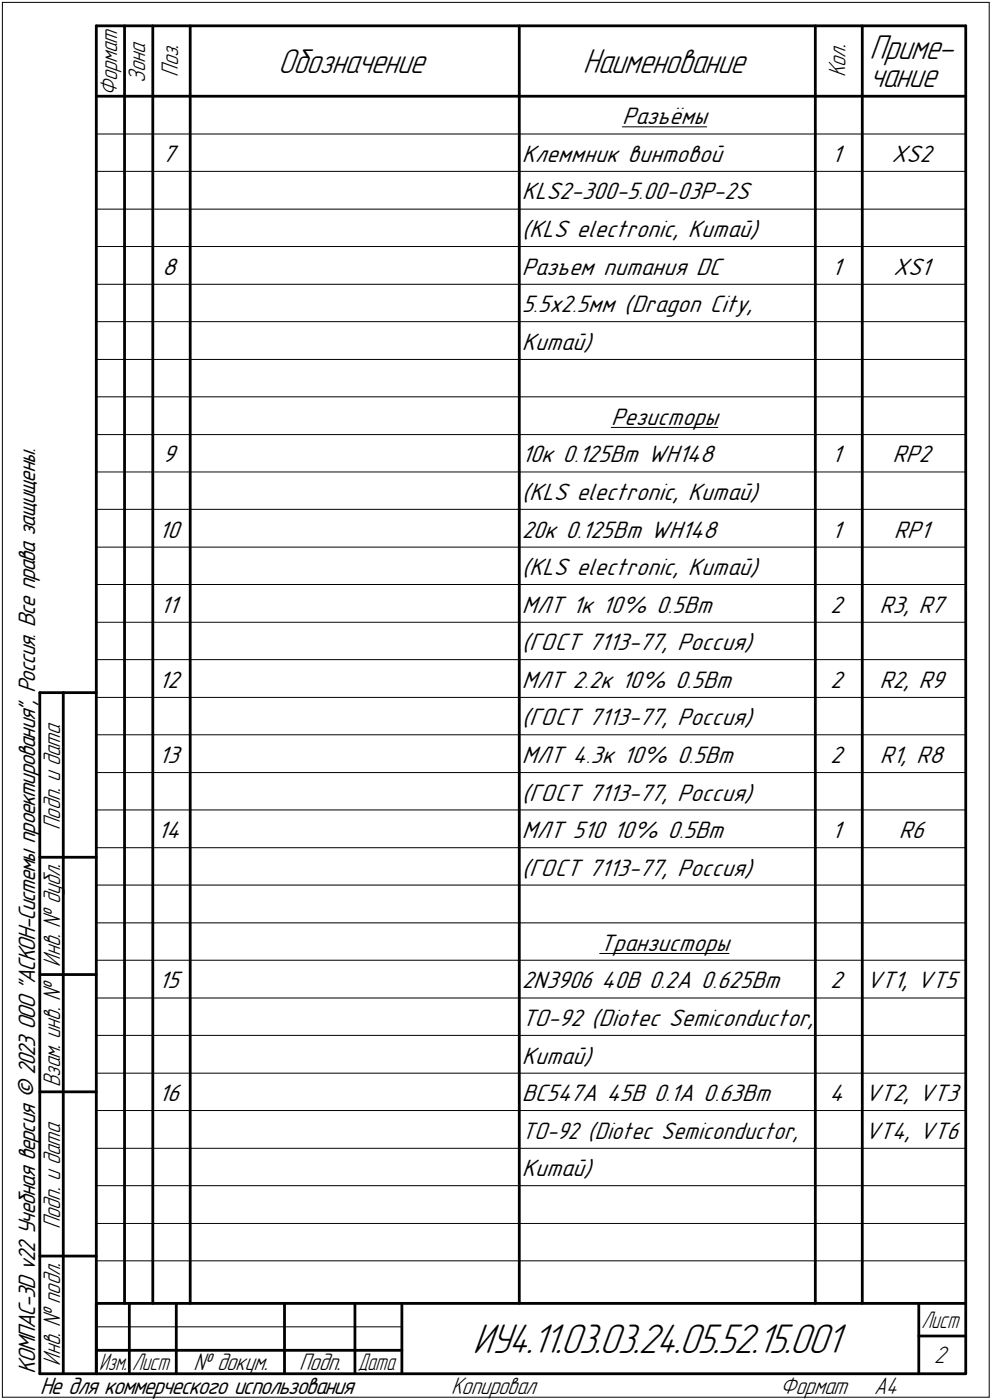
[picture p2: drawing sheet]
<svg xmlns="http://www.w3.org/2000/svg" width="211mm" height="298mm" viewBox="0 0 211 298" stroke-linecap="round" stroke-linejoin="round" font-family="sans-serif">
<defs><g id="words">
<text font-size="9.4" x="100.6" y="288.1">ИУ4.11.03.03.24.05.52.15.001</text>
<g font-size="7.8">
<text x="59.2" y="15.5">Обозначение</text>
<text x="124" y="15.5">Наименование</text>
<text x="185" y="12.6">Приме-</text>
<text x="185" y="18.5">чание</text>
</g>
<g font-size="5.4">
<text x="30.9" y="17.7" transform="rotate(-90 30.9 17.7)">Зона</text>
<text x="37.9" y="16.4" transform="rotate(-90 37.9 16.4)">Поз.</text>
<text x="179.9" y="16.4" transform="rotate(-90 179.9 16.4)">Кол.</text>
<text x="24.9" y="20.5" transform="rotate(-90 24.9 20.5)">Формат</text>
<text x="132.4" y="26.5">Разъёмы</text>
<text x="34.7" y="34.5">7</text>
<text x="111" y="34.5">Клеммник винтовой</text>
<text x="177" y="34.5">1</text>
<text x="189.7" y="34.5">XS2</text>
<text x="111" y="42.5">KLS2-300-5.00-03P-2S</text>
<text x="111" y="50.5">(KLS electronic, Китай)</text>
<text x="34.5" y="58.5">8</text>
<text x="111" y="58.5">Разъем питания DC</text>
<text x="177" y="58.5">1</text>
<text x="190" y="58.5">XS1</text>
<text x="111" y="66.5">5.5x2.5мм (Dragon City,</text>
<text x="111" y="74.5">Китай)</text>
<text x="130" y="90.5">Резисторы</text>
<text x="34.7" y="98.5">9</text>
<text x="111" y="98.5">10к 0.125Вт WH148</text>
<text x="177" y="98.5">1</text>
<text x="189.9" y="98.5">RP2</text>
<text x="111" y="106.5">(KLS electronic, Китай)</text>
<text x="33.8" y="114.5">10</text>
<text x="111" y="114.5">20к 0.125Вт WH148</text>
<text x="177" y="114.5">1</text>
<text x="190.2" y="114.5">RP1</text>
<text x="111" y="122.5">(KLS electronic, Китай)</text>
<text x="34.1" y="130.5">11</text>
<text x="111" y="130.5">МЛТ 1к 10% 0.5Вт</text>
<text x="176.7" y="130.5">2</text>
<text x="187.1" y="130.5">R3, R7</text>
<text x="111" y="138.5">(ГОСТ 7113-77, Россия)</text>
<text x="33.8" y="146.5">12</text>
<text x="111" y="146.5">МЛТ 2.2к 10% 0.5Вт</text>
<text x="176.7" y="146.5">2</text>
<text x="187.1" y="146.5">R2, R9</text>
<text x="111" y="154.5">(ГОСТ 7113-77, Россия)</text>
<text x="33.8" y="162.5">13</text>
<text x="111" y="162.5">МЛТ 4.3к 10% 0.5Вт</text>
<text x="176.7" y="162.5">2</text>
<text x="187.2" y="162.5">R1, R8</text>
<text x="111" y="170.5">(ГОСТ 7113-77, Россия)</text>
<text x="12.8" y="176.7" transform="rotate(-90 12.8 176.7)">Подп. и дата</text>
<text x="33.6" y="178.5">14</text>
<text x="111" y="178.5">МЛТ 510</text>
<text x="130.5" y="178.5">10% 0.5Вт</text>
<text x="177" y="178.5">1</text>
<text x="191.3" y="178.5">R6</text>
<text x="111" y="186.5">(ГОСТ 7113-77, Россия)</text>
<text x="127.6" y="202.5">Транзисторы</text>
<text x="12.8" y="205.8" transform="rotate(-90 12.8 205.8)">Инв. ! дубл.</text>
<text x="33.8" y="210.5">15</text>
<text x="111" y="210.5">2N3906</text>
<text x="127.9" y="210.5">40В 0.2А 0.625Вт</text>
<text x="176.7" y="210.5">2</text>
<text x="184.3" y="210.5">VT1, VT5</text>
<text x="111" y="218.5">TO-92 (Diotec Semiconductor,</text>
<text x="111" y="226.5">Китай)</text>
<text x="12.8" y="231.6" transform="rotate(-90 12.8 231.6)">Взам. инв. !</text>
<text x="33.8" y="234.5">16</text>
<text x="111" y="234.5">BC547A 45В 0.1А 0.63Вт</text>
<text x="176.5" y="234.5">4</text>
<text x="184" y="234.5">VT2, VT3</text>
<text x="111" y="242.5">TO-92 (Diotec Semiconductor,</text>
<text x="184" y="242.5">VT4, VT6</text>
<text x="111" y="250.5">Китай)</text>
<text x="12.8" y="261.7" transform="rotate(-90 12.8 261.7)">Подп. и дата</text>
<text x="7.5" y="292.5" transform="rotate(-90 7.5 292.5)">КОМПАС-3D v22 Учебная версия © 2023 ООО &quot;АСКОН-Системы проектирования&quot;, Россия. Все права защищены.</text>
<text x="12.8" y="290.8" transform="rotate(-90 12.8 290.8)">Инв. ! подл.</text>
<text x="41.2" y="291.8">! докум.</text>
<text x="63.6" y="291.8">Подп.</text>
<text x="198.8" y="290.3">2</text>
<text x="8.5" y="296.7">Не для коммерческого использования</text>
<text x="96" y="296.8">Копировал</text>
<text x="166" y="296.8">Формат</text>
<text x="186" y="296.8">A4</text>
</g>
<g font-size="5.3">
<text x="196.1" y="282.8">Лист</text>
<text x="21.1" y="291.8">Изм.</text>
<text x="28.1" y="291.8">Лист</text>
<text x="76.1" y="291.8">Дата</text>
</g>
</g></defs>
<g fill="none" stroke="#000" stroke-width=".21">
<path d="M.5 .5v297zM.5 .5h210zM210.5 .5v297zM20.5 28.5h185zM20.5 36.5h185zM132.4 27h18zM20.5 44.5h185zM20.5 52.5h185zM20.5 60.5h185zM20.5 68.5h185zM20.5 76.5h185zM20.5 84.5h185z"/>
<path d="M20.5 92.5h185zM130 91h22.7zM20.5 100.5h185zM20.5 108.5h185zM20.5 116.5h185zM20.5 124.5h185zM20.5 132.5h185zM20.5 140.5h185zM20.5 148.5h185zM20.5 156.5h185zM20.5 164.5h185zM20.5 172.5h185z"/>
<path d="M20.5 180.5h185zM20.5 188.5h185zM20.5 196.5h185zM20.5 204.5h185zM20.5 212.5h185zM127.6 203h27.5zM20.5 220.5h185zM20.5 228.5h185zM20.5 236.5h185zM20.5 244.5h185zM20.5 252.5h185zM20.5 260.5h185z"/>
<path d="M20.5 268.5h185zM.5 297.5h210zM20.5 282.5h65z"/>
</g>
<g fill="none" stroke="#000" stroke-width=".59">
<path d="M20.5 5.5v287zM20.5 5.5h185zM26.5 5.5v272zM32.5 5.5v272zM40.5 5.5v272zM110.5 5.5v272zM173.5 5.5v272zM183.5 5.5v272zM205.5 5.5v287zM20.5 20.5h185zM8.5 147.5v145zM8.5 147.5h12z"/>
<path d="M13.5 147.5v145zM8.5 182.5h12zM8.5 207.5h12zM8.5 232.5h12zM8.5 267.5h12zM20.5 277.5h185zM20.5 277.5v15zM27.5 277.5v15zM37.5 277.5v15zM60.5 277.5v15zM75.5 277.5v15zM85.5 277.5v15z"/>
<path d="M195.5 277.5v15zM8.5 292.5h12zM20.5 292.5h185zM20.5 287.5h7zM27.5 287.5h10zM37.5 287.5h23zM60.5 287.5h15zM75.5 287.5h10zM195.5 284.5h10z"/>
</g>
<use href="#words"/>
</svg>
